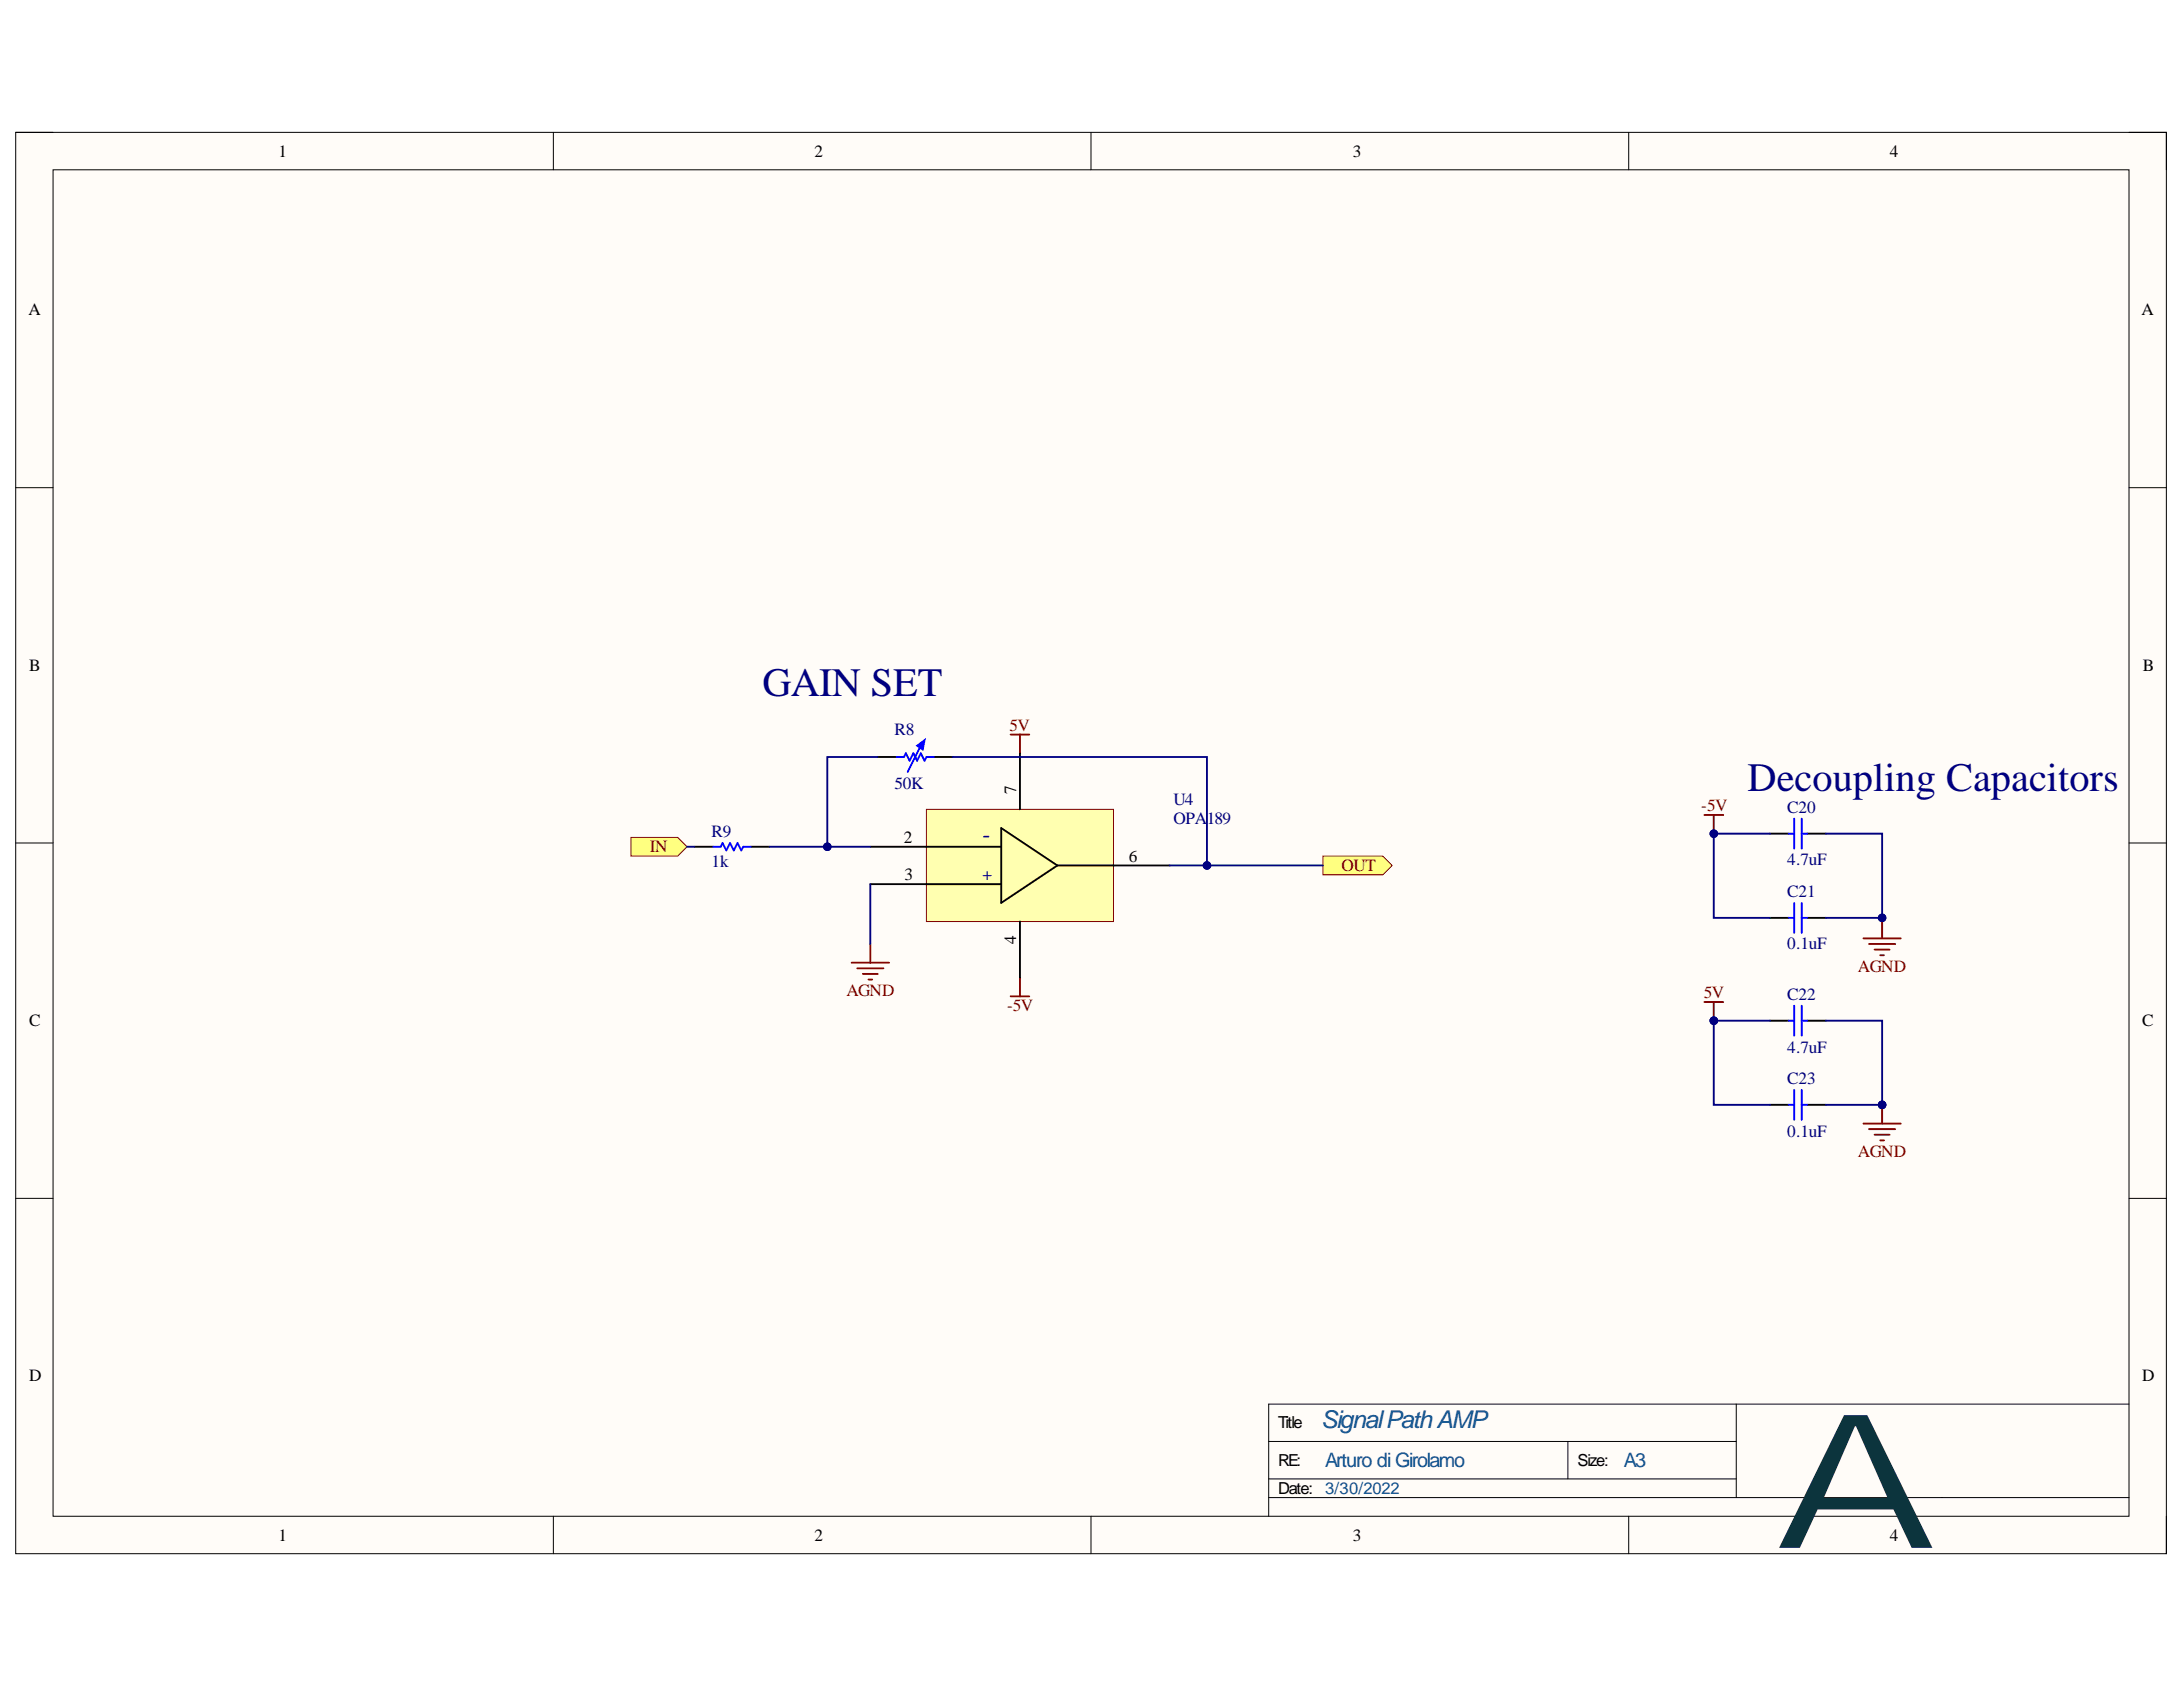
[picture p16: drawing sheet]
<svg xmlns="http://www.w3.org/2000/svg" width="279mm" height="216mm" viewBox="0 0 279 216" stroke-linecap="round" stroke-linejoin="round" font-family="sans-serif">
<defs><g id="words">
<text font-size="23.9" fill="#0c343d" x="227.1" y="198.1">A</text>
<g font-size="5.2" fill="#000080">
<text x="97.6" y="89">GAIN SET</text>
<text x="223.7" y="101.2">Decoupling Capacitors</text>
</g>
<text font-size="3.1" fill="#0b5394" x="169.1" y="182.8">SignalPathAMP</text>
<text font-size="3" fill="#000080" x="125.8" y="107.7">-</text>
<g font-size="2.5" fill="#0b5394">
<text x="169.6" y="187.8">Arturo di Girolamo</text>
<text x="207.8" y="187.8">A3</text>
</g>
<g font-size="2.2">
<text x="35.6" y="20">1</text>
<text x="104.3" y="20">2</text>
<text x="173.1" y="20">3</text>
<text x="241.9" y="20">4</text>
<text x="3.6" y="40.4">A</text>
<text x="274.1" y="40.4">A</text>
<text x="3.7" y="85.9">B</text>
<text x="274.3" y="85.9">B</text>
<text x="130.1" y="101.6" transform="rotate(-90 130.1 101.6)">7</text>
<text x="115.7" y="107.9">2</text>
<text x="115.8" y="112.6">3</text>
<text x="144.5" y="110.3">6</text>
<text x="130.1" y="120.8" transform="rotate(-90 130.1 120.8)">4</text>
<text x="3.7" y="131.3">C</text>
<text x="274.2" y="131.3">C</text>
<text x="3.7" y="176.8">D</text>
<text x="274.2" y="176.8">D</text>
<text x="35.6" y="197.2">1</text>
<text x="104.3" y="197.2">2</text>
<text x="173.1" y="197.2">3</text>
<text x="241.9" y="197.2">4</text>
</g>
<g font-size="2.2" fill="#000080">
<text x="114.5" y="94">R8</text>
<text x="114.5" y="100.9">50K</text>
<text x="91.1" y="107.1">R9</text>
<text x="150.2" y="103.1">U4</text>
<text x="150.2" y="105.4">OPA189</text>
<text x="228.7" y="104.1">C20</text>
<text x="91.1" y="111">1k</text>
<text x="125.8" y="112.6">+</text>
<text x="228.7" y="110.8">4.7uF</text>
<text x="228.7" y="114.8">C21</text>
<text x="228.7" y="121.5">0.1uF</text>
<text x="228.7" y="127.9">C22</text>
<text x="228.7" y="134.7">4.7uF</text>
<text x="228.7" y="138.8">C23</text>
<text x="228.7" y="145.5">0.1uF</text>
</g>
<g font-size="2.2" fill="#800000">
<text x="129.2" y="93.5">5V</text>
<text x="217.7" y="103.8">-5V</text>
<text x="83.2" y="109.1">IN</text>
<text x="171.7" y="111.4">OUT</text>
<text x="237.8" y="124.4">AGND</text>
<text x="108.3" y="127.5">AGND</text>
<text x="128.9" y="129.4">-5V</text>
<text x="218.1" y="127.8">5V</text>
<text x="237.8" y="148.1">AGND</text>
</g>
<g font-size="2.1">
<text x="163.6" y="182.8">Title</text>
<text x="163.6" y="191.2">Date:</text>
<text x="163.6" y="187.6">RE:</text>
<text x="201.9" y="187.6">Size:</text>
</g>
<text font-size="2.1" fill="#0b5394" x="169.6" y="191.2">3/30/2022</text>
</g></defs>
<path d="M2 16.9h275.3v181.9h-275.3z" fill-rule="evenodd" fill="#fffcf8"/>
<path d="M2 16.9h275.3v181.9h-275.3z" fill="none" stroke="#000" stroke-width=".13"/>
<path d="M6.8 21.7h265.7v172.3h-265.7z" fill-rule="evenodd" fill="#fffcf8"/>
<g fill="none" stroke="#000" stroke-width=".13">
<path d="M2 16.9h4.8M70.8 16.9v4.8M139.6 16.9v4.8M208.5 16.9v4.8M272.5 16.9h4.8v4.8M6.8 21.7h265.7v172.3h-265.7zM2 62.4h4.8M272.5 62.4h4.8M2 107.9h4.8M272.5 107.9h4.8M2 153.4h4.8M272.5 153.4h4.8"/>
<path d="M222.2 179.7v12M272.5 179.7h-110.1v14.3M70.8 194v4.8M139.6 194v4.8M162.4 184.5h59.8M162.4 191.7h110.1M162.4 189.3h59.8M200.7 184.5v4.8M208.5 194v4.8M277.3 194v4.8"/>
</g>
<path d="M80.8 107.2h5.9l1.2 1.2-1.2 1.2h-5.9z" fill-rule="evenodd" fill="#ffff80"/>
<path d="M80.8 107.2h5.9l1.2 1.2-1.2 1.2h-5.9z" fill="none" stroke="#800000" stroke-width=".13"/>
<path d="M169.3 109.6h7.7l1.2 1.2-1.2 1.2h-7.7z" fill-rule="evenodd" fill="#ffff80"/>
<path d="M169.3 109.6h7.7l1.2 1.2-1.2 1.2h-7.7z" fill="none" stroke="#800000" stroke-width=".13"/>
<g fill="none" stroke="#800000" stroke-width=".24">
<path d="M129.3 94h2.4M130.5 94v2.4M109 123.2h4.8M109.7 123.9h3.4M110.4 124.6h1.9M111.2 125.4h.4M111.4 120.8v2.4M129.3 127.5h2.4M130.5 125.1v2.4M238.5 143.8h4.8M239.2 144.5h3.4M239.9 145.2h1.9"/>
<path d="M240.6 145.9h.5M240.9 141.4v2.4"/>
</g>
<circle cx="240.9" cy="141.4" r=".48" fill="#000080"/>
<circle cx="240.9" cy="141.4" r=".48" fill="none" stroke="#000080" stroke-width=".13"/>
<path d="M218.1 128.2h2.4M219.3 128.2v2.4" fill="none" stroke="#800000" stroke-width=".24"/>
<circle cx="219.3" cy="130.6" r=".48" fill="#000080"/>
<circle cx="219.3" cy="130.6" r=".48" fill="none" stroke="#000080" stroke-width=".13"/>
<path d="M218.1 104.3h2.4M219.3 104.3v2.4" fill="none" stroke="#800000" stroke-width=".24"/>
<circle cx="219.3" cy="106.7" r=".48" fill="#000080"/>
<circle cx="219.3" cy="106.7" r=".48" fill="none" stroke="#000080" stroke-width=".13"/>
<path d="M240.9 117.7v2.4M238.5 120.1h4.8M239.2 120.8h3.4M239.9 121.5h1.9M240.6 122.2h.5" fill="none" stroke="#800000" stroke-width=".24"/>
<path d="M88.9 108.4h2.4M96.1 108.4h2.4M226.5 106.7h2.4M226.5 117.5h2.4M231.3 106.7h2.4M231.3 117.5h2.4M226.5 130.6h2.4M231.3 130.6h2.4M226.5 141.4h2.4M231.3 141.4h2.4" fill="none" stroke="#000" stroke-width=".24"/>
<g fill="none" stroke="#00f" stroke-width=".24">
<path d="M91.3 108.4h.9l.3-.5 .5 .9 .4-.9 .5 .9 .5-.9 .5 .9 .2-.4h1M228.9 106.7h.7M228.9 117.5h.7M229.6 104.8v3.8M229.6 115.6v3.8M230.6 104.8v3.8M230.6 115.6v3.8M230.6 106.7h.7M230.6 117.5h.7M228.9 130.6h.7M229.6 128.7v3.8M229.6 139.5v3.8"/>
<path d="M230.6 128.7v3.8M230.6 139.5v3.8M230.6 130.6h.7M228.9 141.4h.7M230.6 141.4h.7"/>
</g>
<path d="M118.6 103.6h23.9v14.3h-23.9z" fill-rule="evenodd" fill="#ffffb0"/>
<path d="M118.6 103.6h23.9v14.3h-23.9z" fill="none" stroke="#800000" stroke-width=".13"/>
<path d="M112.3 96.9h2.4M119.5 96.9h2.4M130.5 96.4v7.2M111.4 113.2h16.7M111.4 108.4h16.7M128.1 106l7.2 4.8-7.2 4.7zM130.5 117.9v7.2M135.3 110.8h14.4" fill="none" stroke="#000" stroke-width=".24"/>
<path d="M114.7 96.9h1l.2-.5 .5 1 .5-1 .5 1 .5-1 .4 1 .3-.5h.9M117.9 95.4l-1.7 3.4" fill="none" stroke="#00f" stroke-width=".24"/>
<path d="M117.4 95.4l.9-.7-.2 1.2z" fill="#00f"/>
<path d="M117.4 95.4l.9-.7-.2 1.2z" fill="none" stroke="#00f" stroke-width=".24"/>
<path d="M87.9 108.4h1M98.5 108.4h12.9M111.4 113.2v7.6" fill="none" stroke="#000080" stroke-width=".24"/>
<circle cx="105.9" cy="108.4" r=".48" fill="#000080"/>
<circle cx="105.9" cy="108.4" r=".48" fill="none" stroke="#000080" stroke-width=".13"/>
<path d="M112.3 96.9h-6.4v11.5" fill="none" stroke="#000080" stroke-width=".24"/>
<circle cx="105.9" cy="108.4" r=".48" fill="#000080"/>
<circle cx="105.9" cy="108.4" r=".48" fill="none" stroke="#000080" stroke-width=".13"/>
<path d="M121.9 96.9h32.6v13.9h-4.8" fill="none" stroke="#000080" stroke-width=".24"/>
<circle cx="154.5" cy="110.8" r=".48" fill="#000080"/>
<circle cx="154.5" cy="110.8" r=".48" fill="none" stroke="#000080" stroke-width=".13"/>
<path d="M154.5 110.8h14.8" fill="none" stroke="#000080" stroke-width=".24"/>
<circle cx="154.5" cy="110.8" r=".48" fill="#000080"/>
<circle cx="154.5" cy="110.8" r=".48" fill="none" stroke="#000080" stroke-width=".13"/>
<path d="M219.3 130.6v10.8h7.2" fill="none" stroke="#000080" stroke-width=".24"/>
<circle cx="219.3" cy="130.6" r=".48" fill="#000080"/>
<circle cx="219.3" cy="130.6" r=".48" fill="none" stroke="#000080" stroke-width=".13"/>
<path d="M219.3 130.6h7.2" fill="none" stroke="#000080" stroke-width=".24"/>
<circle cx="219.3" cy="130.6" r=".48" fill="#000080"/>
<circle cx="219.3" cy="130.6" r=".48" fill="none" stroke="#000080" stroke-width=".13"/>
<path d="M226.5 106.7h-7.2v10.8h7.2" fill="none" stroke="#000080" stroke-width=".24"/>
<circle cx="219.3" cy="106.7" r=".48" fill="#000080"/>
<circle cx="219.3" cy="106.7" r=".48" fill="none" stroke="#000080" stroke-width=".13"/>
<path d="M233.7 141.4h7.2" fill="none" stroke="#000080" stroke-width=".24"/>
<circle cx="240.9" cy="141.4" r=".48" fill="#000080"/>
<circle cx="240.9" cy="141.4" r=".48" fill="none" stroke="#000080" stroke-width=".13"/>
<path d="M233.7 130.6h7.2v10.8" fill="none" stroke="#000080" stroke-width=".24"/>
<circle cx="240.9" cy="141.4" r=".48" fill="#000080"/>
<circle cx="240.9" cy="141.4" r=".48" fill="none" stroke="#000080" stroke-width=".13"/>
<path d="M233.7 117.5h7.2" fill="none" stroke="#000080" stroke-width=".24"/>
<circle cx="240.9" cy="117.5" r=".48" fill="#000080"/>
<circle cx="240.9" cy="117.5" r=".48" fill="none" stroke="#000080" stroke-width=".13"/>
<path d="M233.7 106.7h7.2v11" fill="none" stroke="#000080" stroke-width=".24"/>
<circle cx="240.9" cy="117.5" r=".48" fill="#000080"/>
<circle cx="240.9" cy="117.5" r=".48" fill="none" stroke="#000080" stroke-width=".13"/>
<use href="#words"/>
</svg>
